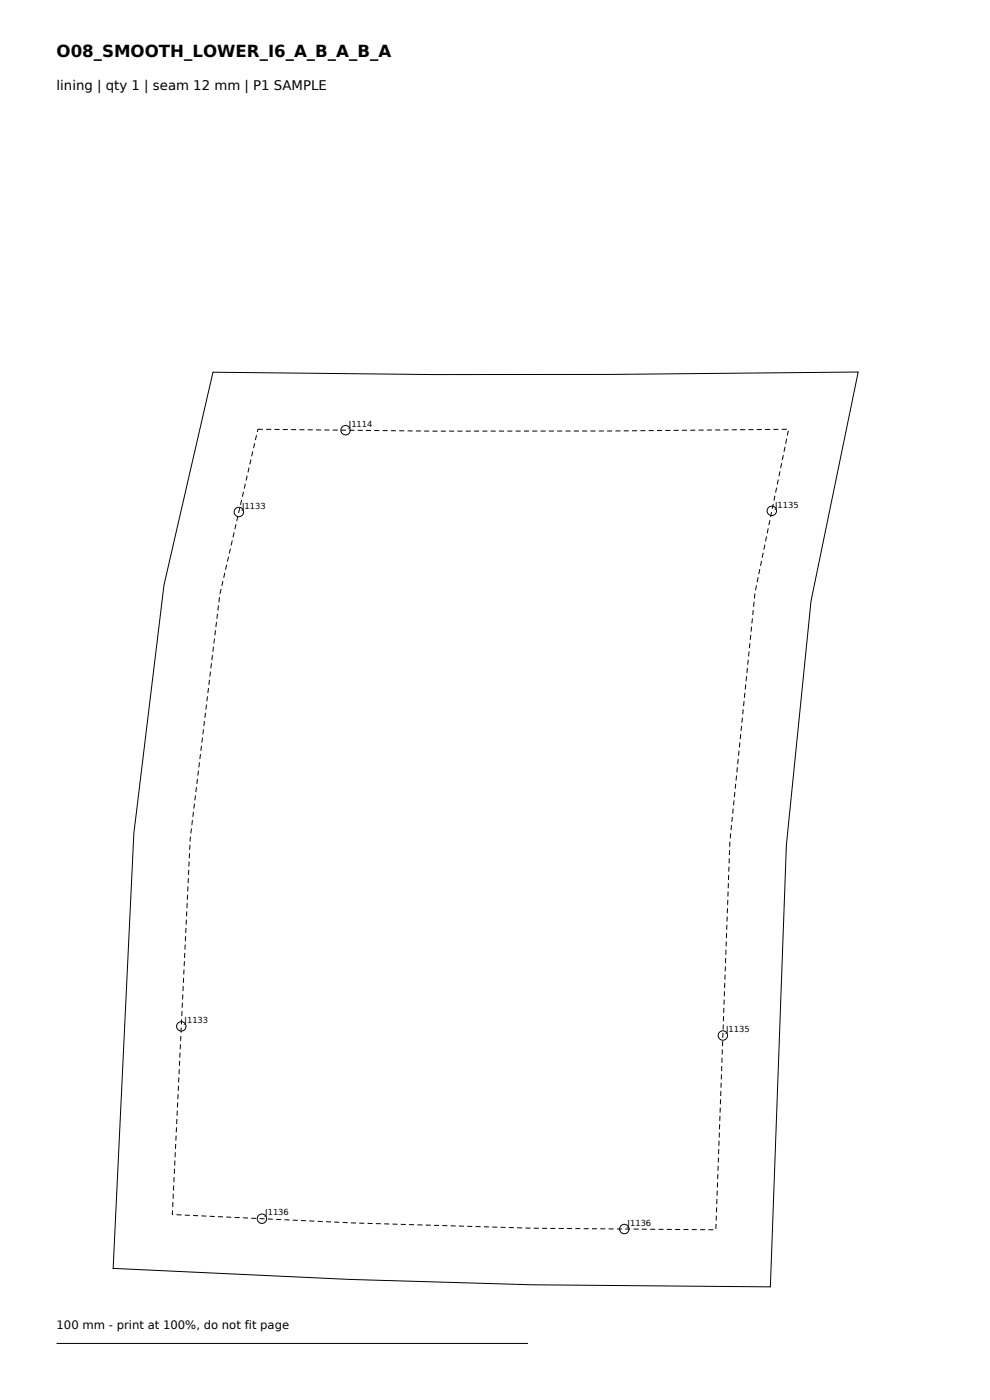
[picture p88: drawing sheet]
<svg xmlns="http://www.w3.org/2000/svg" width="210mm" height="297mm" viewBox="0 0 210 297" stroke-linecap="round" stroke-linejoin="round" font-family="sans-serif">
<defs><g id="words">
<text font-size="3.5" x="12" y="12">O08_SMOOTH_LOWER_I6_A_B_A_B_A</text>
<text font-size="2.8" x="12" y="19">lining | qty 1 | seam 12 mm | P1 SAMPLE</text>
<text font-size="2.5" x="12" y="282">100 mm - print at 100%, do not fit page</text>
<g font-size="1.8">
<text x="74" y="90.6">J1114</text>
<text x="51.4" y="107.9">J1133</text>
<text x="164.4" y="107.7">J1135</text>
<text x="39.2" y="217">J1133</text>
<text x="154" y="219">J1135</text>
<text x="56.3" y="257.8">J1136</text>
<text x="133.1" y="260">J1136</text>
</g>
</g></defs>
<g fill="none" stroke="#000" stroke-width=".21">
<path d="M45.2 79l46.8 .5 37.4-.1 52.6-.5-10 48.6-5.2 51.8-3.4 93.7-50.6-.4-38.7-1.2-50.1-2.3 4.4-92.3 6.4-52.7zM12 285h100"/>
<circle cx="73.3" cy="91.3" r="1"/>
<circle cx="50.7" cy="108.6" r="1"/>
<circle cx="163.7" cy="108.4" r="1"/>
<circle cx="38.5" cy="217.7" r="1"/>
<circle cx="153.3" cy="219.7" r="1"/>
<circle cx="55.6" cy="258.5" r="1"/>
<circle cx="132.4" cy="260.7" r="1"/>
</g>
<path d="M54.7 91.1l37.2 .4 37.5-.1 37.9-.3-7.1 34.6-5.4 52.7-3 82.5-38.8-.3-38.4-1.2-38-1.7 3.8-79.9 6.2-51.6z" fill="none" stroke="#000" stroke-width=".21" stroke-dasharray="1.1 .7" stroke-linecap="butt"/>
<use href="#words"/>
</svg>
